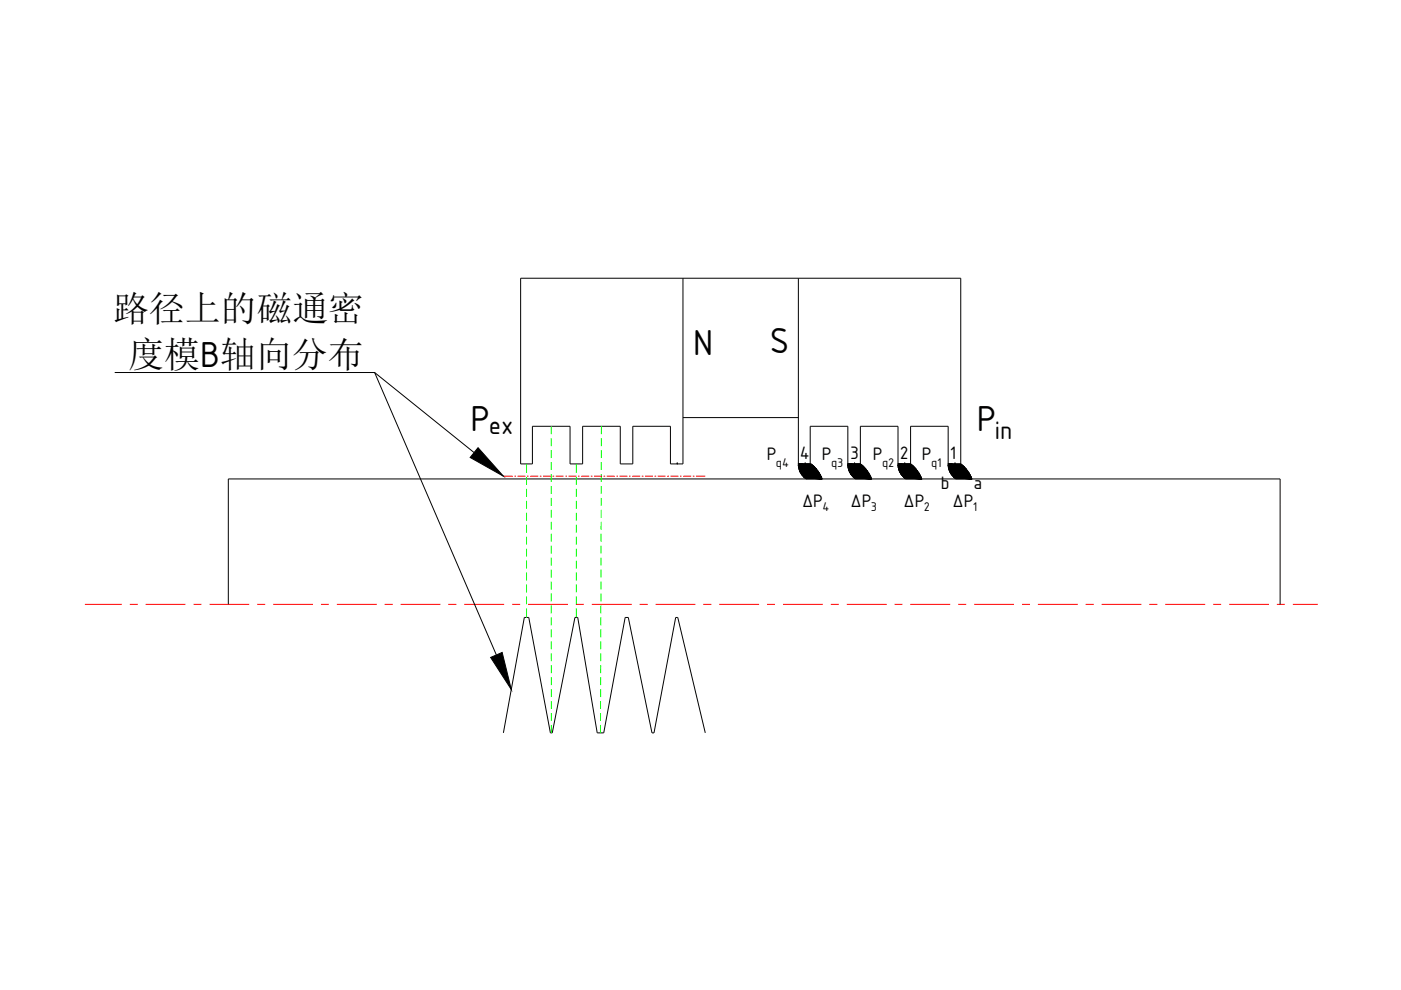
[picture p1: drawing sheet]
<svg xmlns="http://www.w3.org/2000/svg" width="297mm" height="210mm" viewBox="0 0 297 210" stroke-linecap="round" stroke-linejoin="round" font-family="sans-serif">
<defs><g id="words">
<g font-size="8.3">
<text x="147" y="75.2">N</text>
<text x="163.2" y="74.8">S</text>
<text x="99.8" y="91.4">P</text>
<text x="207.1" y="91.5">P</text>
</g>
<g font-size="7.6">
<text x="24" y="68.1">路径上的磁通密</text>
<text x="27.2" y="77.9">度模B轴向分布</text>
</g>
<g font-size="5.8">
<text x="103.7" y="91.9">ex</text>
<text x="211" y="93.1">in</text>
</g>
<g font-size="4.1">
<text x="162.6" y="97.6">P</text>
<text x="169.6" y="97.3">4</text>
<text x="174.3" y="97.6">P</text>
<text x="180.3" y="97.3">3</text>
<text x="185.1" y="97.6">P</text>
<text x="190.8" y="97.3">2</text>
<text x="195.5" y="97.6">P</text>
<text x="201.4" y="97.3">1</text>
<text x="170" y="107.6">ΔP</text>
<text x="180.3" y="107.6">ΔP</text>
<text x="191.5" y="107.6">ΔP</text>
<text x="199.4" y="103.6">b</text>
<text x="201.9" y="107.6">ΔP</text>
<text x="206.4" y="103.6">a</text>
</g>
<g font-size="2.9">
<text x="164.5" y="99">q4</text>
<text x="176.2" y="99">q3</text>
<text x="187" y="99">q2</text>
<text x="197.4" y="99">q1</text>
<text x="174.4" y="108.4">4</text>
<text x="184.6" y="108.4">3</text>
<text x="195.9" y="108.4">2</text>
<text x="206.3" y="108.4">1</text>
</g>
</g></defs>
<g fill="#000" stroke="#000" stroke-width=".21">
<path d="M169.3 98.4l3 .3-.4-.3zM169.3 98.4l3 .3h-3z"/>
<path d="M169.3 98.7h3.1zM169.3 98.7h3.1z"/>
<path d="M169.3 98.7l3.4 .3-.3-.3zM169.3 98.7l3.4 .3h-3.4z"/>
<path d="M169.3 99l3.5 .1zM169.3 99l3.5 .1z"/>
<path d="M169.3 99.1l3.7 .3-.2-.3zM169.3 99.1l3.7 .3h-3.6z"/>
<path d="M169.4 99.4l3.7 .1zM169.4 99.4l3.7 .1z"/>
<path d="M169.4 99.5l3.9 .3-.2-.3zM169.4 99.5l3.9 .3h-3.8z"/>
<path d="M169.5 99.8h3.9zM169.5 99.8h3.9z"/>
<path d="M169.5 99.8l4.1 .4-.2-.4zM169.5 99.8l4.1 .4h-3.9z"/>
<path d="M179.8 98.4l3 .3-.4-.3zM179.8 98.4l3 .3h-3z"/>
<path d="M179.8 98.7h3.1zM179.8 98.7h3.1z"/>
<path d="M179.8 98.7l3.4 .3-.3-.3zM179.8 98.7l3.4 .3h-3.4z"/>
<path d="M179.8 99l3.4 .1zM179.8 99l3.4 .1z"/>
<path d="M179.8 99.1l3.7 .3-.3-.3zM179.8 99.1l3.7 .3h-3.6z"/>
<path d="M179.9 99.4l3.7 .1zM179.9 99.4l3.7 .1z"/>
<path d="M179.9 99.5l3.9 .3-.2-.3zM179.9 99.5l3.9 .3h-3.8z"/>
<path d="M180 99.8h3.8zM180 99.8h3.8z"/>
<path d="M180 99.8l4.1 .4-.3-.4zM180 99.8l4.1 .4h-3.9z"/>
<path d="M190.4 98.4l3 .3-.3-.3zM190.4 98.4l3 .3h-3z"/>
<path d="M190.4 98.7h3.1zM190.4 98.7h3.1z"/>
<path d="M190.4 98.7l3.4 .3-.3-.3zM190.4 98.7l3.4 .3h-3.4z"/>
<path d="M190.4 99l3.5 .1zM190.4 99l3.5 .1z"/>
<path d="M190.5 99.1l3.7 .3-.3-.3zM190.5 99.1l3.7 .3h-3.7z"/>
<path d="M190.5 99.4l3.7 .1zM190.5 99.4l3.7 .1z"/>
<path d="M190.5 99.5l4 .3-.3-.3zM190.5 99.5l4 .3h-3.8z"/>
<path d="M190.7 99.8h3.8zM190.7 99.8h3.8z"/>
<path d="M190.7 99.8l4 .4-.2-.4zM190.7 99.8l4 .4h-3.9z"/>
<path d="M201 98.4l3.1 .3-.4-.3zM201 98.4l3.1 .3h-3.1z"/>
<path d="M201 98.7h3.1zM201 98.7h3.1z"/>
<path d="M201.1 98.7l3.3 .3-.3-.3zM201.1 98.7l3.3 .3h-3.3z"/>
<path d="M201.1 99l3.4 .1zM201.1 99l3.4 .1z"/>
<path d="M201.1 99.1l3.7 .3-.3-.3zM201.1 99.1l3.7 .3h-3.6z"/>
<path d="M201.2 99.4l3.7 .1zM201.2 99.4l3.7 .1z"/>
<path d="M201.2 99.5l3.9 .3-.2-.3zM201.2 99.5l3.9 .3h-3.8z"/>
<path d="M201.3 99.8h3.8zM201.3 99.8h3.8z"/>
<path d="M201.3 99.8l4.1 .4-.3-.4zM201.3 99.8l4.1 .4h-3.9z"/>
<path d="M169.7 100.2h3.9zM169.7 100.2h3.9z"/>
<path d="M169.7 100.2l4.1 .3-.2-.3zM169.7 100.2l4.1 .3h-3.9z"/>
<path d="M169.9 100.5l4 .1-.1-.1zM169.9 100.5l4 .1h-3.9z"/>
<path d="M170 100.6l4 .2-.1-.2zM170 100.6l4 .2h-3.9z"/>
<path d="M170.1 100.8l4 .3-.1-.3zM170.1 100.8l4 .3h-3.7z"/>
<path d="M170.4 101.1h3.7zM170.4 101.1h3.7z"/>
<path d="M170.4 101.1l3.8 .2-.1-.2zM170.4 101.1l3.8 .2h-3.5z"/>
<path d="M170.7 101.3l3.6 .2-.1-.2zM170.7 101.3l3.6 .2h-3.3z"/>
<path d="M180.2 100.2h3.9zM180.2 100.2h3.9z"/>
<path d="M180.2 100.2l4.1 .3-.2-.3zM180.2 100.2l4.1 .3h-3.9z"/>
<path d="M180.4 100.5l4 .1-.1-.1zM180.4 100.5l4 .1h-3.9z"/>
<path d="M180.5 100.6l3.9 .2v-.2zM180.5 100.6l3.9 .2h-3.8z"/>
<path d="M180.6 100.8l4 .3-.2-.3zM180.6 100.8l4 .3h-3.7z"/>
<path d="M180.9 101.1h3.7zM180.9 101.1h3.7z"/>
<path d="M180.9 101.1l3.8 .2-.1-.2zM180.9 101.1l3.8 .2h-3.6z"/>
<path d="M181.1 101.3l3.7 .2-.1-.2zM181.1 101.3l3.7 .2h-3.3z"/>
<path d="M190.8 100.2h3.9zM190.8 100.2h3.9z"/>
<path d="M190.8 100.2l4.1 .3-.2-.3zM190.8 100.2l4.1 .3h-3.9z"/>
<path d="M191 100.5l4 .1-.1-.1zM191 100.5l4 .1h-3.9z"/>
<path d="M191.1 100.6l4 .2-.1-.2zM191.1 100.6l4 .2h-3.8z"/>
<path d="M191.3 100.8l3.9 .3-.1-.3zM191.3 100.8l3.9 .3h-3.7z"/>
<path d="M191.5 101.1h3.7zM191.5 101.1h3.7z"/>
<path d="M191.5 101.1l3.8 .2-.1-.2zM191.5 101.1l3.8 .2h-3.5z"/>
<path d="M191.8 101.3l3.6 .2-.1-.2zM191.8 101.3l3.6 .2h-3.3z"/>
<path d="M201.5 100.2h3.9zM201.5 100.2h3.9z"/>
<path d="M201.5 100.2l4.1 .3-.2-.3zM201.5 100.2l4.1 .3h-3.9z"/>
<path d="M201.7 100.5l3.9 .1v-.1zM201.7 100.5l3.9 .1h-3.8z"/>
<path d="M201.8 100.6l3.9 .2-.1-.2zM201.8 100.6l3.9 .2h-3.8z"/>
<path d="M201.9 100.8l4 .3-.2-.3zM201.9 100.8l4 .3h-3.8z"/>
<path d="M202.1 101.1h3.8zM202.1 101.1h3.8z"/>
<path d="M202.2 101.1l3.8 .2-.1-.2zM202.2 101.1l3.8 .2h-3.6z"/>
<path d="M202.4 101.3l3.7 .2-.1-.2zM202.4 101.3l3.7 .2h-3.4z"/>
</g>
<g fill="none" stroke="#000" stroke-width=".21">
<path d="M144.8 59v39.4h-2.7v-8h-7.9v8h-2.7v-8h-8v8h-2.6v-8h-8v8h-2.5v-39.4h93.3v39.4M169.3 59v39.4M24.3 79h55.1l21.1 17M79.4 79l25.8 59.9M143.6 98.4h.1M144.8 88.5h24.5M169.3 98.4h2.6l1.6 1.6 .8 1.5M169.3 98.4a3.7 3.7 0 0 0 1.7 3.1M170.7 98.4h.1M171.8 98.4v-8h8v8M179.7 98.4a3.7 3.7 0 0 0 1.7 3.1M179.8 98.4h2.6"/>
<path d="M181.2 98.4h.1M182.4 98.4l1.6 1.6 .8 1.5M182.4 98.4v-8h8v8M190.4 98.4h2.7M190.4 98.4a3.7 3.7 0 0 0 1.7 3.1M191.8 98.4h.1M193 98.4l1.6 1.6 .8 1.5M193.1 98.4v-8h7.9v8M201 98.4h2.7M201 98.4a3.7 3.7 0 0 0 1.7 3.1M202.5 98.4h.1M203.7 98.4l1.6 1.6 .7 1.5"/>
<path d="M48.4 128.1v-26.6h223v26.6M106.7 155.4l4.5-24.5h.9l4.6 24.5h.4l4.8-24.5h.6l4.1 24.5h1.4l4.5-24.5h.7l5 24.5h.5l4.6-24.5h.4l5.8 24.5"/>
</g>
<g fill="none" stroke="#f00" stroke-width=".21">
<path d="M106.7 101h2M109.1 101h.3M109.7 101h1.7M111.7 101h.4M112.4 101h1.7M114.5 101h.3M115.1 101h1.7M117.2 101h.3M117.8 101h1.7M119.9 101h.3M120.5 101h1.7M122.6 101h.3"/>
<path d="M123.2 101h1.7M125.3 101h.3M125.9 101h1.7M128 101h.3M128.6 101h1.7M130.7 101h.3M131.3 101h1.7M133.4 101h.3M134 101h1.7M136.1 101h.3M136.7 101h1.7M138.8 101h.3"/>
<path d="M139.4 101h1.7M141.5 101h.3M142.2 101h1.6M144.2 101h.3M144.9 101h1.6M146.9 101h.3M147.6 101h1.9M18 128.1h7.8M27.5 128.1h1.7M30.9 128.1h8.4M41 128.1h1.7M44.4 128.1h8.5"/>
<path d="M54.5 128.1h1.7M57.9 128.1h8.5M68.1 128.1h1.6M71.4 128.1h8.5M81.6 128.1h1.6M84.9 128.1h8.5M95.1 128.1h1.7M98.4 128.1h8.5M108.6 128.1h1.7M112 128.1h8.4M122.1 128.1h1.7M125.5 128.1h8.4"/>
<path d="M135.6 128.1h1.7M139 128.1h8.4M149.1 128.1h1.7M152.5 128.1h8.4M162.6 128.1h1.7M166 128.1h8.5M176.1 128.1h1.7M179.5 128.1h8.5M189.7 128.1h1.6M193 128.1h8.5M203.2 128.1h1.7M206.5 128.1h8.5"/>
<path d="M216.7 128.1h1.7M220.1 128.1h8.4M230.2 128.1h1.7M233.6 128.1h8.4M243.7 128.1h1.7M247.1 128.1h8.4M257.2 128.1h1.7M260.6 128.1h8.4M270.7 128.1h1.7M274.1 128.1h5.3"/>
</g>
<path d="M101.4 94.9l5.3 6.1-7-4zM104 139.4l2.5-1.1 1.9 7.9z" fill="#000" stroke="#000" stroke-width=".21"/>
<g fill="none" stroke="#0f0" stroke-width=".21">
<path d="M111.6 98.4v1.9M116.9 90.4v1.7M116.9 92.9v1.7M116.9 95.4v1.7M116.9 98v1.7M122.2 98.4v1.9M127.5 98v1.7M127.5 95.4v1.7M127.5 92.9v1.7M127.5 90.4v1.7M111.6 101.1v1.7M111.6 103.7v1.6"/>
<path d="M111.6 106.2v1.7M111.6 108.7v1.7M111.6 111.3v1.6M111.6 113.8v1.7M111.6 116.3v1.7M111.6 118.9v1.6M116.9 100.5v1.7M116.9 103v1.7M116.9 105.6v1.7M116.9 108.1v1.7M116.9 110.6v1.7M116.9 113.2v1.7"/>
<path d="M116.9 115.7v1.7M116.9 118.2v1.7M122.2 101.1v1.7M122.2 103.7v1.6M122.2 106.2v1.7M122.2 108.7v1.7M122.2 111.3v1.6M122.2 113.8v1.7M122.2 116.3v1.7M122.2 118.9v1.6M127.4 118.2v1.7M127.4 115.7v1.7"/>
<path d="M127.4 113.2v1.7M127.5 110.6l-.1 1.7M127.5 108.1v1.7M127.5 105.6v1.7M127.5 103v1.7M127.5 100.5v1.7M111.6 121.4v1.7M111.6 123.9v1.7M111.6 126.5v1.6M111.6 129v1.9M116.9 120.8v1.7M116.9 123.3v1.7"/>
<path d="M116.9 125.8v1.7M116.9 128.4v1.7M116.9 130.9v1.7M116.9 133.4v1.7M116.9 136v1.7M116.9 138.5v1.7M122.2 121.4v1.7M122.2 123.9v1.7M122.2 126.5v1.6M122.2 129v1.9M127.4 138.5v1.7M127.4 136v1.7"/>
<path d="M127.4 133.4v1.7M127.4 130.9v1.7M127.4 128.4v1.7M127.4 125.8v1.7M127.4 123.3v1.7M127.4 120.8v1.7M116.9 141v1.7M116.9 143.6v1.7M116.9 146.1v1.7M116.9 148.6v1.7M116.9 151.2v1.7M116.9 153.7v1.7"/>
<path d="M127.3 153.7v1.7M127.3 151.2v1.7M127.3 148.6v1.7M127.3 146.1v1.7M127.3 143.6v1.7M127.4 141l-.1 1.7"/>
</g>
<use href="#words"/>
</svg>
